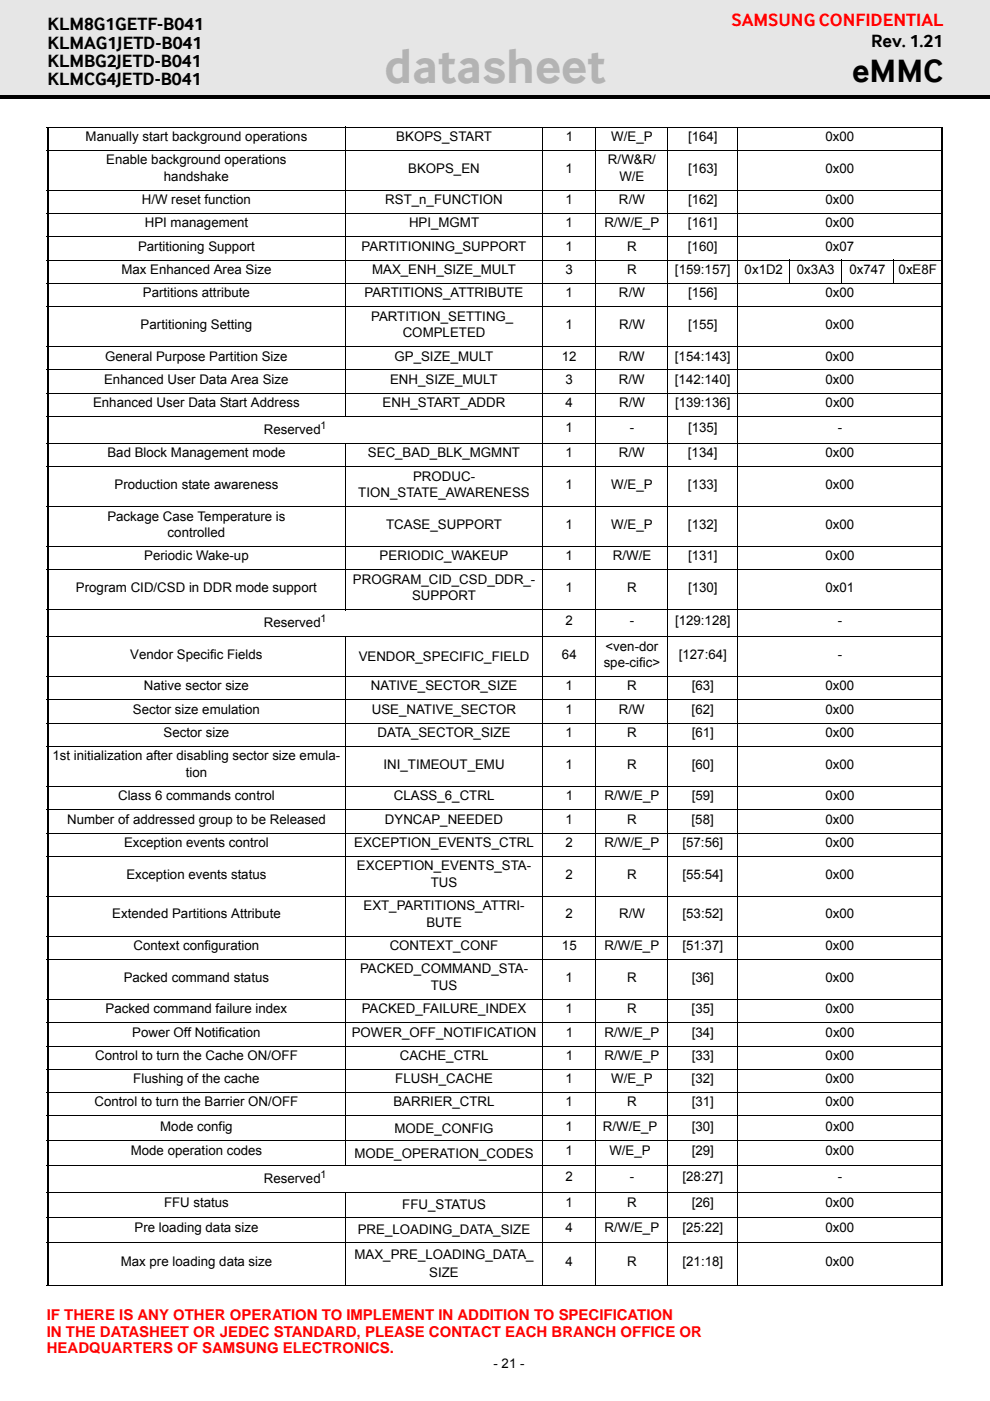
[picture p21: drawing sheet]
<svg xmlns="http://www.w3.org/2000/svg" width="210mm" height="297mm" viewBox="0 0 210 297" stroke-linecap="round" stroke-linejoin="round" font-family="sans-serif">
<defs><g id="words">
<text font-size="10.6" fill="#b3b3b3" x="81.5" y="17.6">datasheet</text>
<text font-size="7" x="180.7" y="17.4">eMMC</text>
<text font-size="3.9" fill="#f00" x="155.1" y="5.5">SAMSUNG CONFIDENTIAL</text>
<g font-size="3.9">
<text x="10.1" y="6.4">KLM8G1GETF-B041</text>
<text x="10.1" y="10.3">KLMAG1JETD-B041</text>
<text x="184.7" y="9.9">Rev. 1.21</text>
<text x="10.1" y="14.2">KLMBG2JETD-B041</text>
<text x="10.1" y="18.1">KLMCG4JETD-B041</text>
</g>
<g font-size="3.2" fill="#f00">
<text x="9.9" y="279.8">IF THERE IS ANY OTHER OPERATION TO IMPLEMENT IN ADDITION TO SPECIFICATION</text>
<text x="9.9" y="283.4">IN THE DATASHEET OR JEDEC STANDARD, PLEASE CONTACT EACH BRANCH OFFICE OR</text>
<text x="9.9" y="286.9">HEADQUARTERS OF SAMSUNG ELECTRONICS.</text>
</g>
<g font-size="2.8">
<text x="18.2" y="29.9">Manually start background operations</text>
<text x="84" y="29.9">BKOPS_START</text>
<text x="119.9" y="29.9">1</text>
<text x="129.6" y="29.9">W/E_P</text>
<text x="145.9" y="29.9">[164]</text>
<text x="175" y="29.9">0x00</text>
<text x="22.5" y="34.8">Enable background operations</text>
<text x="128.9" y="34.8">R/W&amp;R/</text>
<text x="34.8" y="38.4">handshake</text>
<text x="86.6" y="36.6">BKOPS_EN</text>
<text x="119.9" y="36.6">1</text>
<text x="131.3" y="38.4">W/E</text>
<text x="145.9" y="36.6">[163]</text>
<text x="175" y="36.6">0x00</text>
<text x="30.1" y="43.3">H/W reset function</text>
<text x="81.7" y="43.3">RST_n_FUNCTION</text>
<text x="119.9" y="43.3">1</text>
<text x="131.2" y="43.3">R/W</text>
<text x="145.9" y="43.3">[162]</text>
<text x="175" y="43.3">0x00</text>
<text x="29.3" y="53.2">Partitioning Support</text>
<text x="30.7" y="48.2">HPI management</text>
<text x="76.7" y="53.2">PARTITIONING_SUPPORT</text>
<text x="86.7" y="48.2">HPI_MGMT</text>
<text x="119.9" y="53.2">1</text>
<text x="119.9" y="48.2">1</text>
<text x="128.2" y="48.2">R/W/E_P</text>
<text x="132.9" y="53.2">R</text>
<text x="145.9" y="53.2">[160]</text>
<text x="145.9" y="48.2">[161]</text>
<text x="175" y="53.2">0x07</text>
<text x="175" y="48.2">0x00</text>
<text x="25.7" y="58.1">Max Enhanced Area Size</text>
<text x="78.9" y="58.1">MAX_ENH_SIZE_MULT</text>
<text x="119.9" y="58.1">3</text>
<text x="132.9" y="58.1">R</text>
<text x="143.1" y="58.1">[159:157]</text>
<text x="157.9" y="58.1">0x1D2</text>
<text x="169" y="58.1">0x3A3</text>
<text x="180.1" y="58.1">0x747</text>
<text x="190.5" y="58.1">0xE8F</text>
<text x="30.3" y="63">Partitions attribute</text>
<text x="77.3" y="63">PARTITIONS_ATTRIBUTE</text>
<text x="119.9" y="63">1</text>
<text x="131.2" y="63">R/W</text>
<text x="145.9" y="63">[156]</text>
<text x="175" y="63">0x00</text>
<text x="29.8" y="69.7">Partitioning Setting</text>
<text x="78.7" y="68">PARTITION_SETTING_</text>
<text x="85.4" y="71.5">COMPLETED</text>
<text x="119.9" y="69.7">1</text>
<text x="131.3" y="69.7">R/W</text>
<text x="145.9" y="69.7">[155]</text>
<text x="175" y="69.7">0x00</text>
<text x="22.3" y="76.5">General Purpose Partition Size</text>
<text x="83.7" y="76.5">GP_SIZE_MULT</text>
<text x="119.1" y="76.5">12</text>
<text x="131.2" y="76.5">R/W</text>
<text x="143.1" y="76.5">[154:143]</text>
<text x="175" y="76.5">0x00</text>
<text x="22.1" y="81.4">Enhanced User Data Area Size</text>
<text x="82.7" y="81.4">ENH_SIZE_MULT</text>
<text x="119.9" y="81.4">3</text>
<text x="131.2" y="81.4">R/W</text>
<text x="143.1" y="81.4">[142:140]</text>
<text x="175" y="81.4">0x00</text>
<text x="19.7" y="86.3">Enhanced User Data Start Address</text>
<text x="81.1" y="86.3">ENH_START_ADDR</text>
<text x="119.9" y="86.3">4</text>
<text x="131.2" y="86.3">R/W</text>
<text x="143.1" y="86.3">[139:136]</text>
<text x="175" y="86.3">0x00</text>
<text x="55.9" y="92">Reserved</text>
<text x="119.9" y="91.7">1</text>
<text x="133.5" y="91.7">-</text>
<text x="145.9" y="91.7">[135]</text>
<text x="177.6" y="91.7">-</text>
<text x="22.8" y="97">Bad Block Management mode</text>
<text x="78" y="97">SEC_BAD_BLK_MGMNT</text>
<text x="87.6" y="101.9">PRODUC-</text>
<text x="119.9" y="97">1</text>
<text x="131.2" y="97">R/W</text>
<text x="145.9" y="97">[134]</text>
<text x="175" y="97">0x00</text>
<text x="24.3" y="103.7">Production state awareness</text>
<text x="76" y="105.4">TION_STATE_AWARENESS</text>
<text x="119.9" y="103.7">1</text>
<text x="129.6" y="103.7">W/E_P</text>
<text x="145.9" y="103.7">[133]</text>
<text x="175" y="103.7">0x00</text>
<text x="22.8" y="110.4">Package Case Temperature is</text>
<text x="35.5" y="113.9">controlled</text>
<text x="81.9" y="112.1">TCASE_SUPPORT</text>
<text x="119.9" y="112.1">1</text>
<text x="129.6" y="112.1">W/E_P</text>
<text x="145.9" y="112.1">[132]</text>
<text x="175" y="112.1">0x00</text>
<text x="30.6" y="118.8">Periodic Wake-up</text>
<text x="80.5" y="118.8">PERIODIC_WAKEUP</text>
<text x="119.9" y="118.8">1</text>
<text x="129.9" y="118.8">R/W/E</text>
<text x="145.9" y="118.8">[131]</text>
<text x="175.1" y="118.8">0x00</text>
<text x="16.1" y="125.5">Program CID/CSD in DDR mode support</text>
<text x="74.8" y="123.8">PROGRAM_CID_CSD_DDR_-</text>
<text x="119.9" y="125.5">1</text>
<text x="133" y="125.5">R</text>
<text x="145.9" y="125.5">[130]</text>
<text x="175" y="125.5">0x01</text>
<text x="87.4" y="127.3">SUPPORT</text>
<text x="55.9" y="133">Reserved</text>
<text x="119.9" y="132.6">2</text>
<text x="128.4" y="137.9">&lt;ven-dor</text>
<text x="133.5" y="132.6">-</text>
<text x="143.1" y="132.6">[129:128]</text>
<text x="177.6" y="132.6">-</text>
<text x="27.6" y="139.7">Vendor Specific Fields</text>
<text x="76.1" y="140.2">VENDOR_SPECIFIC_FIELD</text>
<text x="119.1" y="139.7">64</text>
<text x="128" y="141.5">spe-cific&gt;</text>
<text x="143.9" y="139.7">[127:64]</text>
<text x="177.6" y="139.7">-</text>
<text x="30.5" y="146.4">Native sector size</text>
<text x="78.6" y="146.4">NATIVE_SECTOR_SIZE</text>
<text x="119.9" y="146.4">1</text>
<text x="133" y="146.4">R</text>
<text x="146.7" y="146.4">[63]</text>
<text x="175" y="146.4">0x00</text>
<text x="28.2" y="151.3">Sector size emulation</text>
<text x="78.8" y="151.3">USE_NATIVE_SECTOR</text>
<text x="119.9" y="151.3">1</text>
<text x="131.2" y="151.3">R/W</text>
<text x="146.6" y="151.3">[62]</text>
<text x="175" y="151.3">0x00</text>
<text x="11.1" y="161.2">1st initialization after disabling sector size emula-</text>
<text x="34.7" y="156.3">Sector size</text>
<text x="80" y="156.3">DATA_SECTOR_SIZE</text>
<text x="119.9" y="156.3">1</text>
<text x="133" y="156.3">R</text>
<text x="146.7" y="156.3">[61]</text>
<text x="175" y="156.3">0x00</text>
<text x="39.4" y="164.7">tion</text>
<text x="81.3" y="163">INI_TIMEOUT_EMU</text>
<text x="119.9" y="163">1</text>
<text x="133" y="163">R</text>
<text x="146.7" y="163">[60]</text>
<text x="175" y="163">0x00</text>
<text x="25" y="169.7">Class 6 commands control</text>
<text x="83.5" y="169.7">CLASS_6_CTRL</text>
<text x="119.9" y="169.7">1</text>
<text x="128.2" y="169.7">R/W/E_P</text>
<text x="146.7" y="169.7">[59]</text>
<text x="175" y="169.7">0x00</text>
<text x="14.2" y="174.6">Number of addressed group to be Released</text>
<text x="26.3" y="179.6">Exception events control</text>
<text x="75.1" y="179.6">EXCEPTION_EVENTS_CTRL</text>
<text x="81.6" y="174.6">DYNCAP_NEEDED</text>
<text x="119.9" y="174.6">1</text>
<text x="119.9" y="179.6">2</text>
<text x="128.2" y="179.6">R/W/E_P</text>
<text x="132.9" y="174.6">R</text>
<text x="144.7" y="179.6">[57:56]</text>
<text x="146.6" y="174.6">[58]</text>
<text x="175" y="174.6">0x00</text>
<text x="175" y="179.6">0x00</text>
<text x="75.7" y="184.5">EXCEPTION_EVENTS_STA-</text>
<text x="26.8" y="186.3">Exception events status</text>
<text x="91.3" y="188">TUS</text>
<text x="119.9" y="186.3">2</text>
<text x="133" y="186.3">R</text>
<text x="144.7" y="186.3">[55:54]</text>
<text x="175" y="186.3">0x00</text>
<text x="23.8" y="194.7">Extended Partitions Attribute</text>
<text x="77.1" y="193">EXT_PARTITIONS_ATTRI-</text>
<text x="90.4" y="196.5">BUTE</text>
<text x="119.9" y="194.7">2</text>
<text x="131.3" y="194.7">R/W</text>
<text x="144.7" y="194.7">[53:52]</text>
<text x="175" y="194.7">0x00</text>
<text x="28.3" y="201.4">Context configuration</text>
<text x="82.6" y="201.4">CONTEXT_CONF</text>
<text x="119.1" y="201.4">15</text>
<text x="128.2" y="201.4">R/W/E_P</text>
<text x="144.7" y="201.4">[51:37]</text>
<text x="175" y="201.4">0x00</text>
<text x="26.2" y="208.1">Packed command status</text>
<text x="76.3" y="206.4">PACKED_COMMAND_STA-</text>
<text x="91.3" y="209.9">TUS</text>
<text x="119.9" y="208.1">1</text>
<text x="133" y="208.1">R</text>
<text x="146.7" y="208.1">[36]</text>
<text x="175" y="208.1">0x00</text>
<text x="22.4" y="214.8">Packed command failure index</text>
<text x="76.7" y="214.8">PACKED_FAILURE_INDEX</text>
<text x="119.9" y="214.8">1</text>
<text x="132.9" y="214.8">R</text>
<text x="146.6" y="214.8">[35]</text>
<text x="175" y="214.8">0x00</text>
<text x="28" y="219.8">Power Off Notification</text>
<text x="74.6" y="219.8">POWER_OFF_NOTIFICATION</text>
<text x="119.9" y="219.8">1</text>
<text x="128.2" y="219.8">R/W/E_P</text>
<text x="146.7" y="219.8">[34]</text>
<text x="175" y="219.8">0x00</text>
<text x="20.2" y="224.7">Control to turn the Cache ON/OFF</text>
<text x="84.8" y="224.7">CACHE_CTRL</text>
<text x="119.9" y="224.7">1</text>
<text x="128.2" y="224.7">R/W/E_P</text>
<text x="146.7" y="224.7">[33]</text>
<text x="175" y="224.7">0x00</text>
<text x="28.3" y="229.7">Flushing of the cache</text>
<text x="83.8" y="229.7">FLUSH_CACHE</text>
<text x="119.9" y="229.7">1</text>
<text x="129.6" y="229.7">W/E_P</text>
<text x="146.6" y="229.7">[32]</text>
<text x="175" y="229.7">0x00</text>
<text x="20" y="234.6">Control to turn the Barrier ON/OFF</text>
<text x="34" y="239.7">Mode config</text>
<text x="83.4" y="234.6">BARRIER_CTRL</text>
<text x="119.9" y="234.6">1</text>
<text x="119.9" y="239.7">1</text>
<text x="127.8" y="239.7">R/W/E_P</text>
<text x="133" y="234.6">R</text>
<text x="146.7" y="234.6">[31]</text>
<text x="146.7" y="239.7">[30]</text>
<text x="175" y="234.6">0x00</text>
<text x="175" y="239.7">0x00</text>
<text x="27.7" y="245">Mode operation codes</text>
<text x="75.1" y="245.5">MODE_OPERATION_CODES</text>
<text x="83.7" y="240.2">MODE_CONFIG</text>
<text x="119.9" y="245">1</text>
<text x="129.2" y="245">W/E_P</text>
<text x="146.7" y="245">[29]</text>
<text x="175" y="245">0x00</text>
<text x="55.9" y="250.8">Reserved</text>
<text x="119.9" y="250.4">2</text>
<text x="133.5" y="250.4">-</text>
<text x="144.7" y="250.4">[28:27]</text>
<text x="177.6" y="250.4">-</text>
<text x="34.8" y="255.9">FFU status</text>
<text x="85.3" y="256.4">FFU_STATUS</text>
<text x="119.9" y="255.9">1</text>
<text x="133" y="255.9">R</text>
<text x="146.7" y="255.9">[26]</text>
<text x="175" y="255.9">0x00</text>
<text x="28.5" y="261.2">Pre loading data size</text>
<text x="75.9" y="261.7">PRE_LOADING_DATA_SIZE</text>
<text x="119.9" y="261.2">4</text>
<text x="128.2" y="261.2">R/W/E_P</text>
<text x="144.7" y="261.2">[25:22]</text>
<text x="175" y="261.2">0x00</text>
<text x="25.6" y="268.4">Max pre loading data size</text>
<text x="75.2" y="267">MAX_PRE_LOADING_DATA_</text>
<text x="119.9" y="268.4">4</text>
<text x="133" y="268.4">R</text>
<text x="144.7" y="268.4">[21:18]</text>
<text x="175" y="268.4">0x00</text>
<text x="91" y="270.8">SIZE</text>
<text x="104.6" y="290">- 21 -</text>
</g>
<g font-size="2.2">
<text x="68" y="90.9">1</text>
<text x="68" y="131.9">1</text>
<text x="68" y="249.7">1</text>
</g>
</g></defs>
<path d="M0 0h209.9v20.6h-209.9z" fill="#e6e6e6"/>
<path d="M0 20.3h209.9v.7h-209.9z" fill="#000"/>
<path d="M164.3 283.7h35.9v6.9h-35.9z" fill="#fff"/>
<path d="M10.1 27v245.4M199.7 27v245.4" fill="none" stroke="#000" stroke-width=".36"/>
<g fill="none" stroke="#000" stroke-width=".21">
<path d="M9.9 26.9h190M9.9 31.9h190M73.2 26.9v61.5M115.1 26.9v245.7M126.4 26.9v245.7M141.6 26.9v245.7M156.4 26.9v245.7M9.9 40.3h190M9.9 45.3h190M9.9 50.2h190M9.9 55.2h190M167.5 55.1v5.1"/>
<path d="M178.5 55.1v5.1M189.4 55.1v5.1M9.9 60.1h190M9.9 65h190M9.9 73.5h190M9.9 78.4h190M9.9 83.4h190M9.9 88.3h190M9.9 94h190M9.9 99h190M73.2 93.9v35.5M9.9 107.4h190"/>
<path d="M9.9 115.9h190M9.9 120.8h190M9.9 129.3h190M9.9 135h190M73.2 134.9v112.3M9.9 143.4h190M9.9 148.4h190M9.9 153.3h190M9.9 158.3h190M9.9 166.7h190M9.9 171.7h190M9.9 176.6h190"/>
<path d="M9.9 181.5h190M9.9 190h190M9.9 198.5h190M9.9 203.4h190M9.9 211.9h190M9.9 216.8h190M9.9 221.8h190M9.9 226.7h190M9.9 231.6h190M9.9 236.6h190M9.9 241.9h190M9.9 247.1h190"/>
<path d="M9.9 252.8h190M9.9 258.1h190M73.2 252.7v19.9M9.9 263.4h190M9.9 272.5h190"/>
</g>
<use href="#words"/>
</svg>
